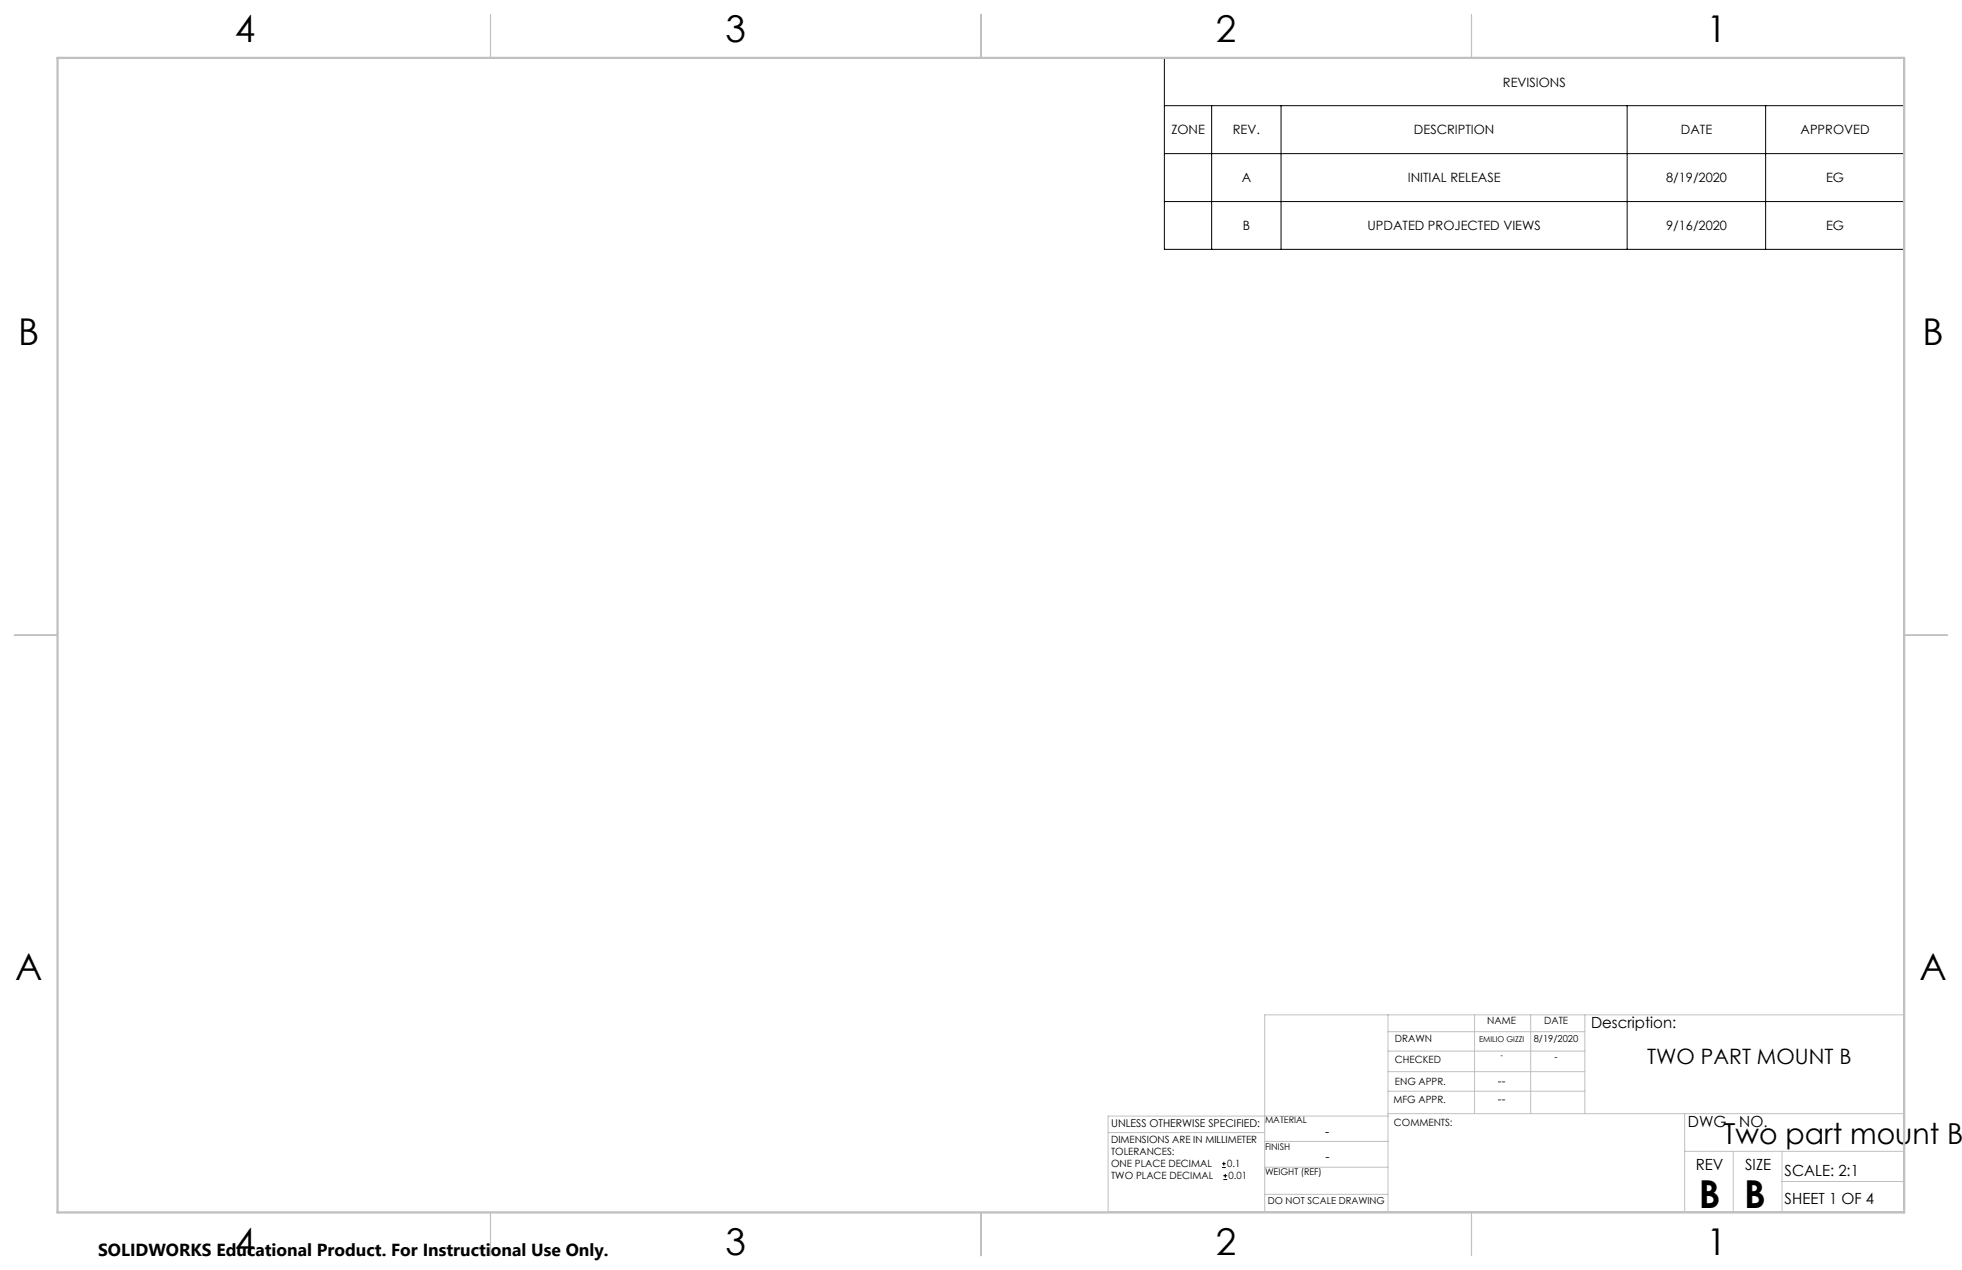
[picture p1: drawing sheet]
<svg xmlns="http://www.w3.org/2000/svg" width="432mm" height="279mm" viewBox="0 0 432 279" stroke-linecap="round" stroke-linejoin="round" font-family="sans-serif">
<defs><g id="words">
<g font-size="8.5">
<text x="373.9" y="265.7">B</text>
<text x="383.8" y="265.7">B</text>
</g>
<g font-size="8.1">
<text x="51.7" y="9.3">4</text>
<text x="159.7" y="9.3">3</text>
<text x="267.6" y="9.3">2</text>
<text x="375.6" y="9.3">1</text>
<text x="4" y="76">B</text>
<text x="423.1" y="76">B</text>
<text x="3.3" y="215.7">A</text>
<text x="422.4" y="215.7">A</text>
<text x="51.7" y="276">4</text>
<text x="159.7" y="276">3</text>
<text x="267.6" y="276">2</text>
<text x="375.6" y="276">1</text>
</g>
<text font-size="6.3" x="379.3" y="251.8">Two part mount B</text>
<text font-size="4.7" x="362.5" y="234.1">TWO PART MOUNT B</text>
<text font-size="3.8" x="21.6" y="276.3">SOLIDWORKS Educational Product. For Instructional Use Only.</text>
<g font-size="3.4">
<text x="350.2" y="226.2">Description:</text>
<text x="371.5" y="247.9">DWG. NO.</text>
<text x="373.2" y="257.5">REV</text>
<text x="384.1" y="257.5">SIZE</text>
<text x="392.8" y="258.7">SCALE: 2:1</text>
<text x="392.8" y="264.9">SHEET 1 OF 4</text>
</g>
<g font-size="2.8">
<text x="330.8" y="19">REVISIONS</text>
<text x="257.8" y="29.6">ZONE</text>
<text x="271.3" y="29.6">REV.</text>
<text x="311.2" y="29.6">DESCRIPTION</text>
<text x="369.9" y="29.6">DATE</text>
<text x="396.3" y="29.6">APPROVED</text>
<text x="273.3" y="40.1">A</text>
<text x="309.8" y="40.1">INITIAL RELEASE</text>
<text x="366.7" y="40.1">8/19/2020</text>
<text x="401.9" y="40.1">EG</text>
<text x="273.5" y="50.6">B</text>
<text x="301" y="50.6">UPDATED PROJECTED VIEWS</text>
<text x="366.7" y="50.6">9/16/2020</text>
<text x="401.9" y="50.6">EG</text>
<text x="291.7" y="250">-</text>
<text x="291.7" y="255.5">-</text>
</g>
<g font-size="2.5">
<text x="329.7" y="238.6">--</text>
<text x="329.7" y="242.6">--</text>
</g>
<text font-size="2.4" x="244.5" y="247.8">UNLESS OTHERWISE SPECIFIED:</text>
<g font-size="2.2">
<text x="327.3" y="225.4">NAME</text>
<text x="339.8" y="225.4">DATE</text>
<text x="307" y="233.8">CHECKED</text>
<text x="307" y="229.3">DRAWN</text>
<text x="307" y="238.6">ENG APPR.</text>
<text x="306.7" y="242.7">MFG APPR.</text>
<text x="244.5" y="251.5">DIMENSIONS ARE IN MILLIMETER</text>
<text x="306.8" y="247.7">COMMENTS:</text>
<text x="244.5" y="254.2">TOLERANCES:</text>
<text x="244.5" y="256.8">ONE PLACE DECIMAL</text>
<text x="270.1" y="256.8">0.1</text>
<text x="244.5" y="259.5">TWO PLACE DECIMAL</text>
<text x="270.4" y="259.5">0.01</text>
</g>
<g font-size="2.1">
<text x="337.6" y="229.3">8/19/2020</text>
<text x="342.1" y="233.1">-</text>
<text x="279" y="264.9">DO NOT SCALE DRAWING</text>
</g>
<g font-size="2">
<text x="278.4" y="247.1">MATERIAL</text>
<text x="278.4" y="253">FINISH</text>
<text x="278.4" y="258.5">WEIGHT (REF)</text>
</g>
<g font-size="1.8">
<text x="325.5" y="229.3">EMILIO GIZZI</text>
<text x="330.2" y="232.9">-</text>
</g>
</g></defs>
<g fill="none" stroke="#000" stroke-width=".22">
<path d="M256.3 12.7h162.8v42.2h-162.8zM256.3 23.2h162.8M256.3 33.8h162.8M266.7 23.2v31.7M281.9 23.2v31.7M358.1 23.2v31.7M388.6 23.2v31.7M256.3 44.3h162.8M269 256.9h.8M269 256h.8M269.2 259.5h.9M269.2 258.7h.9"/>
<path d="M269.3 255.6v.8M269.7 258.3v.8"/>
</g>
<path d="M418.9 223.3v43.3" fill="none" stroke="#c0c0c0" stroke-width=".22" stroke-dasharray="15.2 1.3 1.3 1.3" stroke-dashoffset="5"/>
<g fill="none" stroke="#c0c0c0" stroke-width=".22">
<path d="M305.5 223.3v43.3M305.5 235.8h43.3M305.5 231.2h43.3M305.5 227h43.3M324.5 223.3v21.7M336.9 223.3v21.7M348.8 223.3v21.7M243.9 249.2h34.4M278.3 256.8h27.2M278.3 251.1h27.3M305.5 245h113.4M305.5 240.1h43.3"/>
<path d="M305.5 245.5h-61.6v21.1h175M370.8 245v21.6M370.8 253.3h48.1M381.5 253.3v13.3M392.2 259.9h26.7M392.2 253.3v13.3M278.3 262.7h27.2M418.9 265.1v-41.8h-140.6v43.3"/>
</g>
<path d="M108 3.2v9.5M215.9 3.2v9.5M323.8 3.2v9.5M3.1 139.7h9.6M419.1 139.7h9.5M108 266.7v9.6M215.9 266.7v9.6M323.8 266.7v9.6" fill="none" stroke="#c0c0c0" stroke-width=".25"/>
<path d="M12.7 12.7h406.4v254h-406.4z" fill="none" stroke="#c0c0c0" stroke-width=".5"/>
<use href="#words"/>
</svg>
